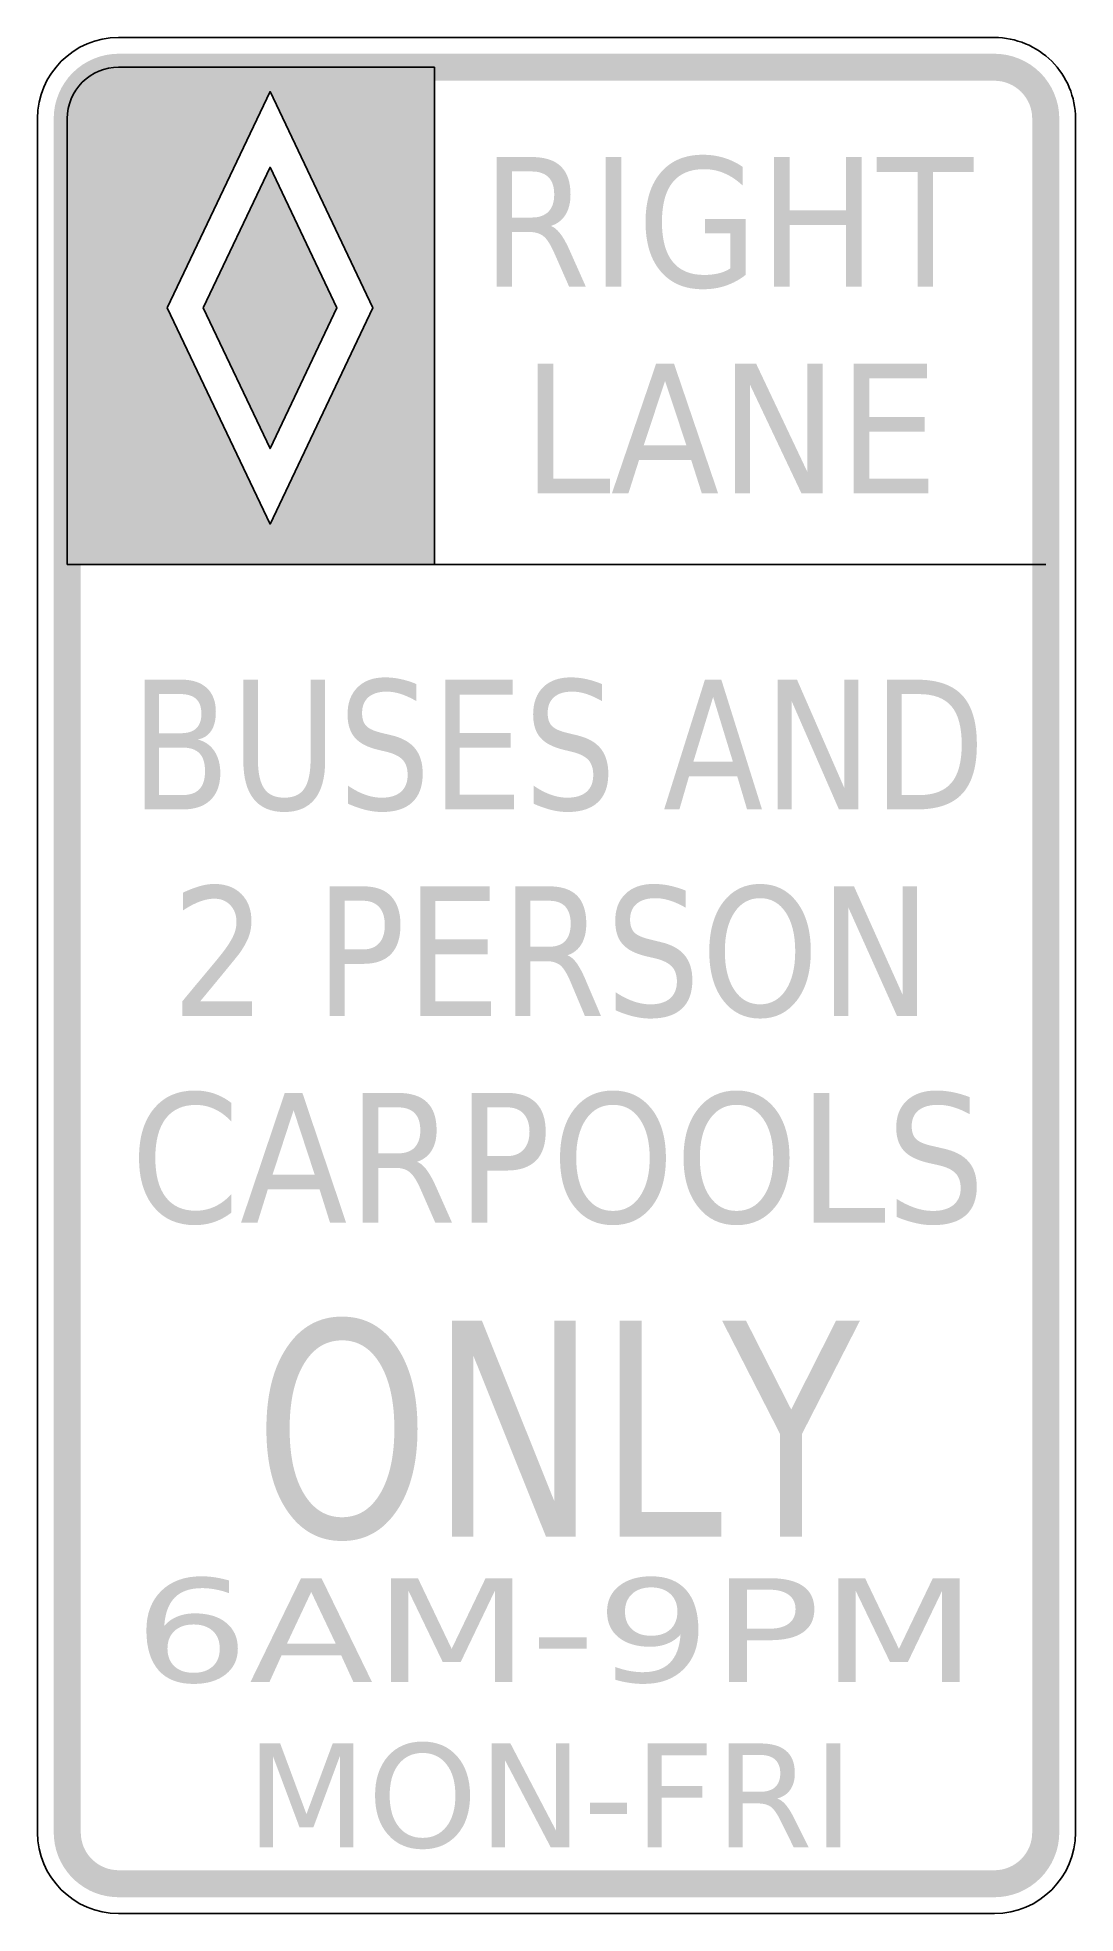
# Model space of a CAD drawing. Header units: inches. Extents: x -0.5 to 0.5, y -0.9 to 0.9.
import ezdxf

# ---------------------------------------------------------------- set-up
doc = ezdxf.new("R2010")
doc.units = ezdxf.units.IN
doc.header["$MEASUREMENT"] = 0

msp = doc.modelspace()

# ---------------------------------------------------------------- hatches: boundary and pattern name
for points in [[(-0.4219, 0.888), (-0.428, 0.8877), (-0.4341, 0.8868), (-0.44, 0.8853), (-0.4458, 0.8832), (-0.4513, 0.8806), (-0.4566, 0.8775), (-0.4615, 0.8738), (-0.4661, 0.8697), (-0.4702, 0.8652), (-0.4738, 0.8602), (-0.477, 0.855), (-0.4796, 0.8494), (-0.4817, 0.8436), (-0.4832, 0.8377), (-0.4841, 0.8316), (-0.4844, 0.8255), (-0.4583, 0.8255), (-0.4582, 0.8291), (-0.4576, 0.8326), (-0.4568, 0.8361), (-0.4556, 0.8395), (-0.454, 0.8427), (-0.4522, 0.8458), (-0.4501, 0.8486), (-0.4477, 0.8513), (-0.445, 0.8537), (-0.4421, 0.8558), (-0.4391, 0.8577), (-0.4358, 0.8592), (-0.4325, 0.8604), (-0.429, 0.8613), (-0.4254, 0.8618), (-0.4219, 0.862), (-0.4219, 0.888)], [(-0.4219, 0.862), (0.4219, 0.862), (0.4219, 0.888), (-0.4219, 0.888), (-0.4219, 0.862)], [(0.4844, 0.8255), (0.4841, 0.8316), (0.4832, 0.8377), (0.4817, 0.8436), (0.4796, 0.8494), (0.477, 0.855), (0.4738, 0.8602), (0.4702, 0.8652), (0.4661, 0.8697), (0.4615, 0.8738), (0.4566, 0.8775), (0.4513, 0.8806), (0.4458, 0.8832), (0.44, 0.8853), (0.4341, 0.8868), (0.428, 0.8877), (0.4219, 0.888), (0.4219, 0.862), (0.4255, 0.8618), (0.429, 0.8613), (0.4325, 0.8604), (0.4358, 0.8592), (0.4391, 0.8577), (0.4421, 0.8558), (0.445, 0.8537), (0.4477, 0.8513), (0.4501, 0.8486), (0.4522, 0.8458), (0.454, 0.8427), (0.4556, 0.8395), (0.4568, 0.8361), (0.4576, 0.8326), (0.4582, 0.8291), (0.4583, 0.8255), (0.4844, 0.8255)], [(-0.4583, -0.8255), (-0.4583, 0.8255), (-0.4844, 0.8255), (-0.4844, -0.8255), (-0.4583, -0.8255)], [(0.4583, 0.8255), (0.4583, -0.8255), (0.4844, -0.8255), (0.4844, 0.8255), (0.4583, 0.8255)], [(-0.276, 0.5077), (-0.3404, 0.6432), (-0.276, 0.7787), (-0.2117, 0.6432), (-0.276, 0.5077)], [(-0.3404, 0.6432), (-0.276, 0.7787), (-0.2117, 0.6432), (-0.276, 0.5077)], [(0.0475, 0.7885), (0.0625, 0.7885), (0.0625, 0.6635), (0.0475, 0.6635), (0.0475, 0.7885)], [(0.2097, 0.7885), (0.2247, 0.7885), (0.2247, 0.7372), (0.279, 0.7372), (0.279, 0.7885), (0.2939, 0.7885), (0.2939, 0.6635), (0.279, 0.6635), (0.279, 0.723), (0.2247, 0.723), (0.2247, 0.6635), (0.2097, 0.6635), (0.2097, 0.7885)], [(0.3085, 0.7885), (0.402, 0.7885), (0.402, 0.7742), (0.3627, 0.7742), (0.3627, 0.6635), (0.3478, 0.6635), (0.3478, 0.7742), (0.3085, 0.7742), (0.3085, 0.7885)], [(-0.018, 0.5895), (-0.0029, 0.5895), (-0.0029, 0.4787), (0.0515, 0.4787), (0.0515, 0.4645), (-0.018, 0.4645), (-0.018, 0.5895)], [(0.1719, 0.5895), (0.1923, 0.5895), (0.2418, 0.4849), (0.2418, 0.5895), (0.2564, 0.5895), (0.2564, 0.4645), (0.236, 0.4645), (0.1865, 0.569), (0.1865, 0.4645), (0.1719, 0.4645), (0.1719, 0.5895)], [(0.2864, 0.5895), (0.3569, 0.5895), (0.3569, 0.5752), (0.3015, 0.5752), (0.3015, 0.5382), (0.3547, 0.5382), (0.3547, 0.524), (0.3015, 0.524), (0.3015, 0.4787), (0.3583, 0.4787), (0.3583, 0.4645), (0.2864, 0.4645), (0.2864, 0.5895)], [(-0.1071, 0.285), (-0.0421, 0.285), (-0.0421, 0.2707), (-0.0932, 0.2707), (-0.0932, 0.2337), (-0.0442, 0.2337), (-0.0442, 0.2195), (-0.0932, 0.2195), (-0.0932, 0.1742), (-0.0408, 0.1742), (-0.0408, 0.16), (-0.1071, 0.16), (-0.1071, 0.285)], [(0.213, 0.285), (0.2317, 0.285), (0.2774, 0.1804), (0.2774, 0.285), (0.2909, 0.285), (0.2909, 0.16), (0.2721, 0.16), (0.2265, 0.2645), (0.2265, 0.16), (0.213, 0.16), (0.213, 0.285)], [(-0.1311, 0.0859), (-0.0643, 0.0859), (-0.0643, 0.0717), (-0.1168, 0.0717), (-0.1168, 0.0347), (-0.0664, 0.0347), (-0.0664, 0.0205), (-0.1168, 0.0205), (-0.1168, -0.0248), (-0.063, -0.0248), (-0.063, -0.0391), (-0.1311, -0.0391), (-0.1311, 0.0859)], [(0.2674, 0.0859), (0.2866, 0.0859), (0.3335, -0.0186), (0.3335, 0.0859), (0.3474, 0.0859), (0.3474, -0.0391), (0.3281, -0.0391), (0.2812, 0.0655), (0.2812, -0.0391), (0.2674, -0.0391), (0.2674, 0.0859)], [(0.2479, -0.1131), (0.2628, -0.1131), (0.2628, -0.2239), (0.3165, -0.2239), (0.3165, -0.2381), (0.2479, -0.2381), (0.2479, -0.1131)], [(-0.1006, -0.3324), (-0.0719, -0.3324), (-0.002, -0.5067), (-0.002, -0.3324), (0.0186, -0.3324), (0.0186, -0.5407), (-0.0101, -0.5407), (-0.08, -0.3665), (-0.08, -0.5407), (-0.1006, -0.5407), (-0.1006, -0.3324)], [(0.0609, -0.3324), (0.0822, -0.3324), (0.0822, -0.517), (0.1588, -0.517), (0.1588, -0.5407), (0.0609, -0.5407), (0.0609, -0.3324)], [(0.1595, -0.3324), (0.1825, -0.3324), (0.2261, -0.4181), (0.2694, -0.3324), (0.2924, -0.3324), (0.2366, -0.4415), (0.2366, -0.5407), (0.2153, -0.5407), (0.2153, -0.4415), (0.1595, -0.3324)], [(-0.1593, -0.5806), (-0.1335, -0.5806), (-0.101, -0.6487), (-0.0683, -0.5806), (-0.0426, -0.5806), (-0.0426, -0.6806), (-0.0594, -0.6806), (-0.0594, -0.5928), (-0.0923, -0.6614), (-0.1096, -0.6614), (-0.1426, -0.5928), (-0.1426, -0.6806), (-0.1593, -0.6806), (-0.1593, -0.5806)], [(0.2716, -0.5806), (0.2973, -0.5806), (0.3299, -0.6487), (0.3626, -0.5806), (0.3883, -0.5806), (0.3883, -0.6806), (0.3715, -0.6806), (0.3715, -0.5928), (0.3385, -0.6614), (0.3213, -0.6614), (0.2883, -0.5928), (0.2883, -0.6806), (0.2716, -0.6806), (0.2716, -0.5806)], [(-0.0169, -0.6375), (0.0291, -0.6375), (0.0291, -0.6485), (-0.0169, -0.6485), (-0.0169, -0.6375)], [(-0.2861, -0.7398), (-0.2662, -0.7398), (-0.2409, -0.8079), (-0.2156, -0.7398), (-0.1957, -0.7398), (-0.1957, -0.8398), (-0.2087, -0.8398), (-0.2087, -0.752), (-0.2342, -0.8206), (-0.2476, -0.8206), (-0.2732, -0.752), (-0.2732, -0.8398), (-0.2861, -0.8398), (-0.2861, -0.7398)], [(-0.0624, -0.7398), (-0.0444, -0.7398), (-0.0006, -0.8235), (-0.0006, -0.7398), (0.0124, -0.7398), (0.0124, -0.8398), (-0.0056, -0.8398), (-0.0495, -0.7562), (-0.0495, -0.8398), (-0.0624, -0.8398), (-0.0624, -0.7398)], [(0.0879, -0.7398), (0.1447, -0.7398), (0.1447, -0.7512), (0.1013, -0.7512), (0.1013, -0.7807), (0.1405, -0.7807), (0.1405, -0.7921), (0.1013, -0.7921), (0.1013, -0.8398), (0.0879, -0.8398), (0.0879, -0.7398)], [(0.26, -0.7398), (0.2734, -0.7398), (0.2734, -0.8398), (0.26, -0.8398), (0.26, -0.7398)], [(0.0322, -0.7968), (0.0679, -0.7968), (0.0679, -0.8077), (0.0322, -0.8077), (0.0322, -0.7968)], [(-0.4844, -0.8255), (-0.4841, -0.8313), (-0.4833, -0.837), (-0.482, -0.8426), (-0.4802, -0.8481), (-0.4778, -0.8534), (-0.475, -0.8584), (-0.4717, -0.8632), (-0.4681, -0.8676), (-0.464, -0.8717), (-0.4595, -0.8754), (-0.4548, -0.8786), (-0.4497, -0.8815), (-0.4445, -0.8838), (-0.439, -0.8856), (-0.4334, -0.8869), (-0.4276, -0.8877), (-0.4219, -0.888), (-0.4219, -0.862), (-0.4252, -0.8618), (-0.4286, -0.8613), (-0.4319, -0.8606), (-0.435, -0.8595), (-0.4381, -0.8581), (-0.4411, -0.8565), (-0.4438, -0.8546), (-0.4464, -0.8525), (-0.4488, -0.8501), (-0.451, -0.8475), (-0.4529, -0.8447), (-0.4545, -0.8418), (-0.4559, -0.8387), (-0.4569, -0.8355), (-0.4577, -0.8322), (-0.4582, -0.8289), (-0.4583, -0.8255), (-0.4844, -0.8255)], [(0.4219, -0.888), (0.428, -0.8877), (0.4341, -0.8868), (0.44, -0.8853), (0.4458, -0.8833), (0.4513, -0.8806), (0.4566, -0.8775), (0.4615, -0.8738), (0.4661, -0.8697), (0.4702, -0.8652), (0.4738, -0.8602), (0.477, -0.855), (0.4796, -0.8494), (0.4817, -0.8437), (0.4832, -0.8377), (0.4841, -0.8316), (0.4844, -0.8255), (0.4583, -0.8255), (0.4582, -0.8291), (0.4576, -0.8326), (0.4568, -0.8361), (0.4556, -0.8395), (0.454, -0.8427), (0.4522, -0.8458), (0.4501, -0.8486), (0.4477, -0.8513), (0.445, -0.8537), (0.4421, -0.8558), (0.4391, -0.8577), (0.4358, -0.8592), (0.4325, -0.8604), (0.429, -0.8613), (0.4255, -0.8618), (0.4219, -0.862), (0.4219, -0.888)], [(0.4219, -0.862), (-0.4219, -0.862), (-0.4219, -0.888), (0.4219, -0.888), (0.4219, -0.862)]]:
    msp.add_hatch(color=7).paths.add_polyline_path(points)
h = msp.add_hatch(color=7)
h.paths.add_polyline_path([(-0.4714, 0.8255), (-0.4709, 0.832), (-0.4697, 0.8383), (-0.4676, 0.8444), (-0.4647, 0.8502), (-0.4612, 0.8556), (-0.4569, 0.8605), (-0.452, 0.8648), (-0.4466, 0.8684), (-0.4408, 0.8712), (-0.4347, 0.8733), (-0.4284, 0.8746), (-0.4219, 0.875), (-0.1174, 0.875), (-0.1174, 0.3961), (-0.4714, 0.3961), (-0.4714, 0.8255)])
h.paths.add_polyline_path([(-0.1771, 0.6432), (-0.276, 0.8515), (-0.375, 0.6432), (-0.276, 0.4349), (-0.1771, 0.6432)], flags=0)
h = msp.add_hatch(color=7)
edge = h.paths.add_edge_path()
edge.add_spline(control_points=[(-0.0054, 0.7221), (-0.0022, 0.7209), (0.001, 0.7182), (0.004, 0.7142), (0.007, 0.7102), (0.01, 0.7047), (0.0131, 0.6976)], knot_values=[0, 0, 0, 0, 1, 1, 1, 2, 2, 2, 2], degree=3, periodic=0)
edge.add_line((0.0131, 0.6976), (0.0283, 0.6635))
edge.add_line((0.0283, 0.6635), (0.0122, 0.6635))
edge.add_line((0.0122, 0.6635), (-0.0019, 0.6955))
edge.add_spline(control_points=[(-0.0019, 0.6955), (-0.0056, 0.7039), (-0.0091, 0.7095), (-0.0125, 0.7122), (-0.0159, 0.7149), (-0.0206, 0.7163), (-0.0265, 0.7163)], knot_values=[0, 0, 0, 0, 1, 1, 1, 2, 2, 2, 2], degree=3, periodic=0)
edge.add_line((-0.0265, 0.7163), (-0.0428, 0.7163))
edge.add_line((-0.0428, 0.7163), (-0.0428, 0.6635))
edge.add_line((-0.0428, 0.6635), (-0.0578, 0.6635))
edge.add_line((-0.0578, 0.6635), (-0.0578, 0.7885))
edge.add_line((-0.0578, 0.7885), (-0.0241, 0.7885))
edge.add_spline(control_points=[(-0.0241, 0.7885), (-0.0114, 0.7885), (-0.002, 0.7855), (0.0042, 0.7795), (0.0104, 0.7735), (0.0135, 0.7645), (0.0135, 0.7525), (0.0135, 0.7446), (0.0119, 0.7381), (0.0087, 0.7329), (0.0055, 0.7277), (0.0008, 0.7241), (-0.0054, 0.7221)], knot_values=[0, 0, 0, 0, 1, 1, 1, 2, 2, 2, 3, 3, 3, 4, 4, 4, 4], degree=3, periodic=0)
edge = h.paths.add_edge_path(flags=0)
edge.add_line((-0.0428, 0.7746), (-0.0428, 0.7302))
edge.add_line((-0.0428, 0.7302), (-0.0241, 0.7302))
edge.add_spline(control_points=[(-0.0241, 0.7302), (-0.0168, 0.7302), (-0.0114, 0.7321), (-0.0077, 0.7359), (-0.004, 0.7396), (-0.0022, 0.7452), (-0.0022, 0.7525), (-0.0022, 0.7598), (-0.004, 0.7653), (-0.0077, 0.769), (-0.0114, 0.7727), (-0.0168, 0.7746), (-0.0241, 0.7746)], knot_values=[0, 0, 0, 0, 1, 1, 1, 2, 2, 2, 3, 3, 3, 4, 4, 4, 4], degree=3, periodic=0)
edge.add_line((-0.0241, 0.7746), (-0.0428, 0.7746))
h = msp.add_hatch(color=7)
edge = h.paths.add_edge_path()
edge.add_line((0.1676, 0.6813), (0.1676, 0.7149))
edge.add_line((0.1676, 0.7149), (0.1431, 0.7149))
edge.add_line((0.1431, 0.7149), (0.1431, 0.7288))
edge.add_line((0.1431, 0.7288), (0.1824, 0.7288))
edge.add_line((0.1824, 0.7288), (0.1824, 0.6751))
edge.add_spline(control_points=[(0.1824, 0.6751), (0.1766, 0.6705), (0.1702, 0.667), (0.1633, 0.6646), (0.1563, 0.6622), (0.1489, 0.6611), (0.141, 0.6611), (0.1237, 0.6611), (0.1102, 0.6668), (0.1005, 0.6782), (0.0907, 0.6896), (0.0858, 0.7055), (0.0858, 0.7259), (0.0858, 0.7463), (0.0907, 0.7622), (0.1005, 0.7736), (0.1102, 0.785), (0.1237, 0.7907), (0.141, 0.7907), (0.1482, 0.7907), (0.155, 0.7897), (0.1615, 0.7877), (0.168, 0.7857), (0.174, 0.7828), (0.1795, 0.7789)], knot_values=[0, 0, 0, 0, 1, 1, 1, 2, 2, 2, 3, 3, 3, 4, 4, 4, 5, 5, 5, 6, 6, 6, 7, 7, 7, 8, 8, 8, 8], degree=3, periodic=0)
edge.add_line((0.1795, 0.7789), (0.1795, 0.7609))
edge.add_spline(control_points=[(0.1795, 0.7609), (0.1739, 0.7662), (0.1681, 0.7701), (0.1618, 0.7728), (0.1556, 0.7755), (0.1491, 0.7768), (0.1422, 0.7768), (0.1287, 0.7768), (0.1186, 0.7726), (0.1118, 0.764), (0.105, 0.7555), (0.1016, 0.7428), (0.1016, 0.7259), (0.1016, 0.709), (0.105, 0.6963), (0.1118, 0.6878), (0.1186, 0.6792), (0.1287, 0.6749), (0.1422, 0.6749), (0.1475, 0.6749), (0.1523, 0.6755), (0.1564, 0.6765), (0.1605, 0.6775), (0.1643, 0.6791), (0.1676, 0.6813)], knot_values=[0, 0, 0, 0, 1, 1, 1, 2, 2, 2, 3, 3, 3, 4, 4, 4, 5, 5, 5, 6, 6, 6, 7, 7, 7, 8, 8, 8, 8], degree=3, periodic=0)
h = msp.add_hatch(color=7)
h.paths.add_polyline_path([(0.096, 0.5895), (0.1132, 0.5895), (0.1557, 0.4645), (0.14, 0.4645), (0.1298, 0.4965), (0.0795, 0.4965), (0.0693, 0.4645), (0.0534, 0.4645), (0.096, 0.5895)])
h.paths.add_polyline_path([(0.1046, 0.5728), (0.084, 0.5106), (0.1252, 0.5106), (0.1046, 0.5728)], flags=0)
h = msp.add_hatch(color=7)
edge = h.paths.add_edge_path()
edge.add_line((-0.3969, 0.285), (-0.3613, 0.285))
edge.add_spline(control_points=[(-0.3613, 0.285), (-0.3507, 0.285), (-0.3425, 0.2823), (-0.3368, 0.2769), (-0.3311, 0.2716), (-0.3282, 0.2639), (-0.3282, 0.2541), (-0.3282, 0.2464), (-0.3296, 0.2403), (-0.3326, 0.2358), (-0.3355, 0.2313), (-0.3398, 0.2285), (-0.3456, 0.2273)], knot_values=[0, 0, 0, 0, 1, 1, 1, 2, 2, 2, 3, 3, 3, 4, 4, 4, 4], degree=3, periodic=0)
edge.add_spline(control_points=[(-0.3456, 0.2273), (-0.3387, 0.2256), (-0.3333, 0.2218), (-0.3296, 0.2162), (-0.3258, 0.2105), (-0.3239, 0.2034), (-0.3239, 0.1949), (-0.3239, 0.1838), (-0.327, 0.1752), (-0.3333, 0.1691), (-0.3395, 0.163), (-0.3484, 0.16), (-0.36, 0.16)], knot_values=[0, 0, 0, 0, 1, 1, 1, 2, 2, 2, 3, 3, 3, 4, 4, 4, 4], degree=3, periodic=0)
edge.add_line((-0.36, 0.16), (-0.3969, 0.16))
edge.add_line((-0.3969, 0.16), (-0.3969, 0.285))
edge = h.paths.add_edge_path(flags=0)
edge.add_line((-0.3829, 0.2196), (-0.3829, 0.1738))
edge.add_line((-0.3829, 0.1738), (-0.3607, 0.1738))
edge.add_spline(control_points=[(-0.3607, 0.1738), (-0.3531, 0.1738), (-0.3476, 0.1757), (-0.344, 0.1795), (-0.3404, 0.1833), (-0.3386, 0.189), (-0.3386, 0.1968), (-0.3386, 0.2046), (-0.3404, 0.2104), (-0.344, 0.2141), (-0.3476, 0.2178), (-0.3531, 0.2196), (-0.3607, 0.2196)], knot_values=[0, 0, 0, 0, 1, 1, 1, 2, 2, 2, 3, 3, 3, 4, 4, 4, 4], degree=3, periodic=0)
edge.add_line((-0.3607, 0.2196), (-0.3829, 0.2196))
edge = h.paths.add_edge_path(flags=0)
edge.add_line((-0.3829, 0.2711), (-0.3829, 0.2334))
edge.add_line((-0.3829, 0.2334), (-0.3623, 0.2334))
edge.add_spline(control_points=[(-0.3623, 0.2334), (-0.3555, 0.2334), (-0.3505, 0.2349), (-0.3471, 0.238), (-0.3438, 0.2411), (-0.3421, 0.2459), (-0.3421, 0.2522), (-0.3421, 0.2585), (-0.3438, 0.2632), (-0.3471, 0.2664), (-0.3505, 0.2695), (-0.3555, 0.2711), (-0.3623, 0.2711)], knot_values=[0, 0, 0, 0, 1, 1, 1, 2, 2, 2, 3, 3, 3, 4, 4, 4, 4], degree=3, periodic=0)
edge.add_line((-0.3623, 0.2711), (-0.3829, 0.2711))
h = msp.add_hatch(color=7)
edge = h.paths.add_edge_path()
edge.add_line((-0.3017, 0.285), (-0.2877, 0.285))
edge.add_line((-0.2877, 0.285), (-0.2877, 0.209))
edge.add_spline(control_points=[(-0.2877, 0.209), (-0.2877, 0.1956), (-0.2857, 0.186), (-0.2816, 0.1801), (-0.2776, 0.1742), (-0.2712, 0.1713), (-0.2622, 0.1713), (-0.2533, 0.1713), (-0.2468, 0.1742), (-0.2429, 0.1801), (-0.2389, 0.186), (-0.2369, 0.1956), (-0.2369, 0.209)], knot_values=[0, 0, 0, 0, 1, 1, 1, 2, 2, 2, 3, 3, 3, 4, 4, 4, 4], degree=3, periodic=0)
edge.add_line((-0.2369, 0.209), (-0.2369, 0.285))
edge.add_line((-0.2369, 0.285), (-0.2229, 0.285))
edge.add_line((-0.2229, 0.285), (-0.2229, 0.2069))
edge.add_spline(control_points=[(-0.2229, 0.2069), (-0.2229, 0.1906), (-0.2262, 0.1783), (-0.2328, 0.17), (-0.2395, 0.1617), (-0.2493, 0.1575), (-0.2622, 0.1575), (-0.2753, 0.1575), (-0.2851, 0.1617), (-0.2917, 0.17), (-0.2984, 0.1783), (-0.3017, 0.1906), (-0.3017, 0.2069)], knot_values=[0, 0, 0, 0, 1, 1, 1, 2, 2, 2, 3, 3, 3, 4, 4, 4, 4], degree=3, periodic=0)
edge.add_line((-0.3017, 0.2069), (-0.3017, 0.285))
h = msp.add_hatch(color=7)
edge = h.paths.add_edge_path()
edge.add_line((-0.1351, 0.2808), (-0.1351, 0.2644))
edge.add_spline(control_points=[(-0.1351, 0.2644), (-0.1403, 0.2674), (-0.1453, 0.2697), (-0.15, 0.2712), (-0.1547, 0.2727), (-0.1592, 0.2735), (-0.1636, 0.2735), (-0.1712, 0.2735), (-0.177, 0.2717), (-0.1812, 0.2681), (-0.1853, 0.2645), (-0.1873, 0.2595), (-0.1873, 0.2529), (-0.1873, 0.2474), (-0.186, 0.2432), (-0.1832, 0.2404), (-0.1805, 0.2375), (-0.1753, 0.2353), (-0.1676, 0.2335)], knot_values=[0, 0, 0, 0, 1, 1, 1, 2, 2, 2, 3, 3, 3, 4, 4, 4, 5, 5, 5, 6, 6, 6, 6], degree=3, periodic=0)
edge.add_line((-0.1676, 0.2335), (-0.1593, 0.2315))
edge.add_spline(control_points=[(-0.1593, 0.2315), (-0.1489, 0.2291), (-0.1412, 0.2248), (-0.1363, 0.2188), (-0.1313, 0.2127), (-0.1289, 0.2046), (-0.1289, 0.1944), (-0.1289, 0.1823), (-0.1322, 0.1732), (-0.1389, 0.1669), (-0.1455, 0.1606), (-0.1553, 0.1575), (-0.1682, 0.1575), (-0.1731, 0.1575), (-0.1783, 0.1582), (-0.1838, 0.1595), (-0.1893, 0.1609), (-0.195, 0.1629), (-0.2009, 0.1655)], knot_values=[0, 0, 0, 0, 1, 1, 1, 2, 2, 2, 3, 3, 3, 4, 4, 4, 5, 5, 5, 6, 6, 6, 6], degree=3, periodic=0)
edge.add_line((-0.2009, 0.1655), (-0.2009, 0.1829))
edge.add_spline(control_points=[(-0.2009, 0.1829), (-0.1952, 0.179), (-0.1897, 0.1761), (-0.1843, 0.1742), (-0.1788, 0.1722), (-0.1735, 0.1713), (-0.1682, 0.1713), (-0.1603, 0.1713), (-0.1542, 0.1732), (-0.1499, 0.1769), (-0.1455, 0.1807), (-0.1434, 0.1862), (-0.1434, 0.1932), (-0.1434, 0.1993), (-0.1449, 0.2041), (-0.148, 0.2076), (-0.1511, 0.211), (-0.1562, 0.2136), (-0.1633, 0.2154)], knot_values=[0, 0, 0, 0, 1, 1, 1, 2, 2, 2, 3, 3, 3, 4, 4, 4, 5, 5, 5, 6, 6, 6, 6], degree=3, periodic=0)
edge.add_line((-0.1633, 0.2154), (-0.1718, 0.2174))
edge.add_spline(control_points=[(-0.1718, 0.2174), (-0.1822, 0.2199), (-0.1897, 0.2238), (-0.1943, 0.2292), (-0.1989, 0.2345), (-0.2013, 0.242), (-0.2013, 0.2515), (-0.2013, 0.2626), (-0.1981, 0.2713), (-0.1916, 0.2777), (-0.1852, 0.284), (-0.1764, 0.2872), (-0.1652, 0.2872), (-0.1603, 0.2872), (-0.1554, 0.2867), (-0.1504, 0.2856), (-0.1454, 0.2846), (-0.1403, 0.283), (-0.1351, 0.2808)], knot_values=[0, 0, 0, 0, 1, 1, 1, 2, 2, 2, 3, 3, 3, 4, 4, 4, 5, 5, 5, 6, 6, 6, 6], degree=3, periodic=0)
h = msp.add_hatch(color=7)
edge = h.paths.add_edge_path()
edge.add_line((0.0437, 0.2808), (0.0437, 0.2644))
edge.add_spline(control_points=[(0.0437, 0.2644), (0.0384, 0.2674), (0.0335, 0.2697), (0.0288, 0.2712), (0.0241, 0.2727), (0.0195, 0.2735), (0.0152, 0.2735), (0.0076, 0.2735), (0.0017, 0.2717), (-0.0024, 0.2681), (-0.0065, 0.2645), (-0.0085, 0.2595), (-0.0085, 0.2529), (-0.0085, 0.2474), (-0.0072, 0.2432), (-0.0044, 0.2404), (-0.0017, 0.2375), (0.0035, 0.2353), (0.0111, 0.2335)], knot_values=[0, 0, 0, 0, 1, 1, 1, 2, 2, 2, 3, 3, 3, 4, 4, 4, 5, 5, 5, 6, 6, 6, 6], degree=3, periodic=0)
edge.add_line((0.0111, 0.2335), (0.0195, 0.2315))
edge.add_spline(control_points=[(0.0195, 0.2315), (0.0299, 0.2291), (0.0376, 0.2248), (0.0425, 0.2188), (0.0474, 0.2127), (0.0499, 0.2046), (0.0499, 0.1944), (0.0499, 0.1823), (0.0466, 0.1732), (0.0399, 0.1669), (0.0332, 0.1606), (0.0234, 0.1575), (0.0105, 0.1575), (0.0056, 0.1575), (0.0004, 0.1582), (-0.0051, 0.1595), (-0.0105, 0.1609), (-0.0162, 0.1629), (-0.0221, 0.1655)], knot_values=[0, 0, 0, 0, 1, 1, 1, 2, 2, 2, 3, 3, 3, 4, 4, 4, 5, 5, 5, 6, 6, 6, 6], degree=3, periodic=0)
edge.add_line((-0.0221, 0.1655), (-0.0221, 0.1829))
edge.add_spline(control_points=[(-0.0221, 0.1829), (-0.0164, 0.179), (-0.0109, 0.1761), (-0.0055, 0.1742), (-0.0001, 0.1722), (0.0053, 0.1713), (0.0105, 0.1713), (0.0184, 0.1713), (0.0246, 0.1732), (0.0289, 0.1769), (0.0333, 0.1807), (0.0354, 0.1862), (0.0354, 0.1932), (0.0354, 0.1993), (0.0339, 0.2041), (0.0308, 0.2076), (0.0276, 0.211), (0.0225, 0.2136), (0.0154, 0.2154)], knot_values=[0, 0, 0, 0, 1, 1, 1, 2, 2, 2, 3, 3, 3, 4, 4, 4, 5, 5, 5, 6, 6, 6, 6], degree=3, periodic=0)
edge.add_line((0.0154, 0.2154), (0.007, 0.2174))
edge.add_spline(control_points=[(0.007, 0.2174), (-0.0034, 0.2199), (-0.0109, 0.2238), (-0.0156, 0.2292), (-0.0202, 0.2345), (-0.0225, 0.242), (-0.0225, 0.2515), (-0.0225, 0.2626), (-0.0193, 0.2713), (-0.0129, 0.2777), (-0.0065, 0.284), (0.0024, 0.2872), (0.0136, 0.2872), (0.0184, 0.2872), (0.0234, 0.2867), (0.0284, 0.2856), (0.0334, 0.2846), (0.0385, 0.283), (0.0437, 0.2808)], knot_values=[0, 0, 0, 0, 1, 1, 1, 2, 2, 2, 3, 3, 3, 4, 4, 4, 5, 5, 5, 6, 6, 6, 6], degree=3, periodic=0)
h = msp.add_hatch(color=7)
h.paths.add_polyline_path([(0.143, 0.285), (0.1588, 0.285), (0.198, 0.16), (0.1836, 0.16), (0.1741, 0.192), (0.1277, 0.192), (0.1184, 0.16), (0.1037, 0.16), (0.143, 0.285)])
h.paths.add_polyline_path([(0.1509, 0.2683), (0.1319, 0.2061), (0.1699, 0.2061), (0.1509, 0.2683)], flags=0)
h = msp.add_hatch(color=7)
edge = h.paths.add_edge_path()
edge.add_line((0.3185, 0.285), (0.3471, 0.285))
edge.add_spline(control_points=[(0.3471, 0.285), (0.3671, 0.285), (0.3817, 0.2799), (0.391, 0.2698), (0.4003, 0.2598), (0.405, 0.244), (0.405, 0.2226), (0.405, 0.201), (0.4003, 0.1852), (0.3909, 0.1751), (0.3816, 0.165), (0.367, 0.16), (0.3471, 0.16)], knot_values=[0, 0, 0, 0, 1, 1, 1, 2, 2, 2, 3, 3, 3, 4, 4, 4, 4], degree=3, periodic=0)
edge.add_line((0.3471, 0.16), (0.3185, 0.16))
edge.add_line((0.3185, 0.16), (0.3185, 0.285))
edge = h.paths.add_edge_path(flags=0)
edge.add_line((0.3325, 0.2711), (0.3325, 0.1738))
edge.add_line((0.3325, 0.1738), (0.3492, 0.1738))
edge.add_spline(control_points=[(0.3492, 0.1738), (0.3634, 0.1738), (0.3738, 0.1778), (0.3805, 0.1856), (0.3871, 0.1934), (0.3904, 0.2057), (0.3904, 0.2226), (0.3904, 0.2393), (0.3871, 0.2516), (0.3805, 0.2594), (0.3738, 0.2672), (0.3634, 0.2711), (0.3492, 0.2711)], knot_values=[0, 0, 0, 0, 1, 1, 1, 2, 2, 2, 3, 3, 3, 4, 4, 4, 4], degree=3, periodic=0)
edge.add_line((0.3492, 0.2711), (0.3325, 0.2711))
h = msp.add_hatch(color=7)
edge = h.paths.add_edge_path()
edge.add_line((-0.3432, -0.0248), (-0.2933, -0.0248))
edge.add_line((-0.2933, -0.0248), (-0.2933, -0.0391))
edge.add_line((-0.2933, -0.0391), (-0.3604, -0.0391))
edge.add_line((-0.3604, -0.0391), (-0.3604, -0.0248))
edge.add_spline(control_points=[(-0.3604, -0.0248), (-0.355, -0.0182), (-0.3476, -0.0093), (-0.3382, 0.0019), (-0.3288, 0.0131), (-0.3229, 0.0203), (-0.3205, 0.0236), (-0.316, 0.0296), (-0.3128, 0.0348), (-0.311, 0.039), (-0.3092, 0.0432), (-0.3083, 0.0474), (-0.3083, 0.0514), (-0.3083, 0.0581), (-0.3102, 0.0635), (-0.3142, 0.0677), (-0.3181, 0.0719), (-0.3232, 0.074), (-0.3296, 0.074), (-0.334, 0.074), (-0.3388, 0.073), (-0.3437, 0.0712), (-0.3487, 0.0693), (-0.354, 0.0666), (-0.3597, 0.0628)], knot_values=[0, 0, 0, 0, 1, 1, 1, 2, 2, 2, 3, 3, 3, 4, 4, 4, 5, 5, 5, 6, 6, 6, 7, 7, 7, 8, 8, 8, 8], degree=3, periodic=0)
edge.add_line((-0.3597, 0.0628), (-0.3597, 0.0799))
edge.add_spline(control_points=[(-0.3597, 0.0799), (-0.3539, 0.0826), (-0.3486, 0.0847), (-0.3435, 0.0861), (-0.3385, 0.0875), (-0.334, 0.0882), (-0.3298, 0.0882), (-0.3188, 0.0882), (-0.3101, 0.085), (-0.3036, 0.0785), (-0.2971, 0.072), (-0.2939, 0.0633), (-0.2939, 0.0525), (-0.2939, 0.0474), (-0.2947, 0.0425), (-0.2963, 0.0379), (-0.2979, 0.0333), (-0.3009, 0.0279), (-0.3052, 0.0216)], knot_values=[0, 0, 0, 0, 1, 1, 1, 2, 2, 2, 3, 3, 3, 4, 4, 4, 5, 5, 5, 6, 6, 6, 6], degree=3, periodic=0)
edge.add_spline(control_points=[(-0.3052, 0.0216), (-0.3064, 0.02), (-0.3102, 0.0153), (-0.3165, 0.0076), (-0.3228, -0.0001), (-0.3317, -0.0109), (-0.3432, -0.0248)], knot_values=[0, 0, 0, 0, 1, 1, 1, 2, 2, 2, 2], degree=3, periodic=0)
h = msp.add_hatch(color=7)
edge = h.paths.add_edge_path()
edge.add_line((-0.2185, 0.0859), (-0.1863, 0.0859))
edge.add_spline(control_points=[(-0.1863, 0.0859), (-0.1744, 0.0859), (-0.1655, 0.0828), (-0.1594, 0.0764), (-0.1534, 0.0701), (-0.1503, 0.0608), (-0.1503, 0.0486), (-0.1503, 0.0363), (-0.1534, 0.0269), (-0.1594, 0.0206), (-0.1655, 0.0143), (-0.1744, 0.0112), (-0.1863, 0.0112)], knot_values=[0, 0, 0, 0, 1, 1, 1, 2, 2, 2, 3, 3, 3, 4, 4, 4, 4], degree=3, periodic=0)
edge.add_line((-0.1863, 0.0112), (-0.2042, 0.0112))
edge.add_line((-0.2042, 0.0112), (-0.2042, -0.0391))
edge.add_line((-0.2042, -0.0391), (-0.2185, -0.0391))
edge.add_line((-0.2185, -0.0391), (-0.2185, 0.0859))
edge = h.paths.add_edge_path(flags=0)
edge.add_line((-0.2042, 0.072), (-0.2042, 0.0251))
edge.add_line((-0.2042, 0.0251), (-0.1863, 0.0251))
edge.add_spline(control_points=[(-0.1863, 0.0251), (-0.1796, 0.0251), (-0.1745, 0.0271), (-0.1708, 0.0312), (-0.1672, 0.0352), (-0.1654, 0.0411), (-0.1654, 0.0486), (-0.1654, 0.0561), (-0.1672, 0.0618), (-0.1708, 0.0659), (-0.1745, 0.07), (-0.1796, 0.072), (-0.1863, 0.072)], knot_values=[0, 0, 0, 0, 1, 1, 1, 2, 2, 2, 3, 3, 3, 4, 4, 4, 4], degree=3, periodic=0)
edge.add_line((-0.1863, 0.072), (-0.2042, 0.072))
h = msp.add_hatch(color=7)
edge = h.paths.add_edge_path()
edge.add_spline(control_points=[(0.0106, 0.0195), (0.0137, 0.0183), (0.0167, 0.0157), (0.0196, 0.0117), (0.0225, 0.0076), (0.0254, 0.0021), (0.0283, -0.0049)], knot_values=[0, 0, 0, 0, 1, 1, 1, 2, 2, 2, 2], degree=3, periodic=0)
edge.add_line((0.0283, -0.0049), (0.0429, -0.0391))
edge.add_line((0.0429, -0.0391), (0.0274, -0.0391))
edge.add_line((0.0274, -0.0391), (0.0139, -0.007))
edge.add_spline(control_points=[(0.0139, -0.007), (0.0104, 0.0014), (0.0071, 0.0069), (0.0038, 0.0097), (0.0005, 0.0124), (-0.004, 0.0138), (-0.0096, 0.0138)], knot_values=[0, 0, 0, 0, 1, 1, 1, 2, 2, 2, 2], degree=3, periodic=0)
edge.add_line((-0.0096, 0.0138), (-0.0252, 0.0138))
edge.add_line((-0.0252, 0.0138), (-0.0252, -0.0391))
edge.add_line((-0.0252, -0.0391), (-0.0395, -0.0391))
edge.add_line((-0.0395, -0.0391), (-0.0395, 0.0859))
edge.add_line((-0.0395, 0.0859), (-0.0073, 0.0859))
edge.add_spline(control_points=[(-0.0073, 0.0859), (0.0049, 0.0859), (0.0139, 0.0829), (0.0198, 0.077), (0.0257, 0.071), (0.0287, 0.062), (0.0287, 0.0499), (0.0287, 0.0421), (0.0272, 0.0355), (0.0241, 0.0303), (0.021, 0.0251), (0.0165, 0.0215), (0.0106, 0.0195)], knot_values=[0, 0, 0, 0, 1, 1, 1, 2, 2, 2, 3, 3, 3, 4, 4, 4, 4], degree=3, periodic=0)
edge = h.paths.add_edge_path(flags=0)
edge.add_line((-0.0252, 0.072), (-0.0252, 0.0277))
edge.add_line((-0.0252, 0.0277), (-0.0073, 0.0277))
edge.add_spline(control_points=[(-0.0073, 0.0277), (-0.0003, 0.0277), (0.0049, 0.0295), (0.0084, 0.0333), (0.0119, 0.0371), (0.0137, 0.0426), (0.0137, 0.0499), (0.0137, 0.0572), (0.0119, 0.0627), (0.0084, 0.0665), (0.0049, 0.0702), (-0.0003, 0.072), (-0.0073, 0.072)], knot_values=[0, 0, 0, 0, 1, 1, 1, 2, 2, 2, 3, 3, 3, 4, 4, 4, 4], degree=3, periodic=0)
edge.add_line((-0.0073, 0.072), (-0.0252, 0.072))
h = msp.add_hatch(color=7)
edge = h.paths.add_edge_path()
edge.add_line((0.1245, 0.0818), (0.1245, 0.0653))
edge.add_spline(control_points=[(0.1245, 0.0653), (0.1191, 0.0684), (0.114, 0.0707), (0.1092, 0.0722), (0.1044, 0.0737), (0.0997, 0.0745), (0.0953, 0.0745), (0.0875, 0.0745), (0.0814, 0.0727), (0.0772, 0.0691), (0.073, 0.0655), (0.0709, 0.0604), (0.0709, 0.0539), (0.0709, 0.0483), (0.0723, 0.0442), (0.0751, 0.0413), (0.0779, 0.0385), (0.0832, 0.0363), (0.0911, 0.0345)], knot_values=[0, 0, 0, 0, 1, 1, 1, 2, 2, 2, 3, 3, 3, 4, 4, 4, 5, 5, 5, 6, 6, 6, 6], degree=3, periodic=0)
edge.add_line((0.0911, 0.0345), (0.0997, 0.0324))
edge.add_spline(control_points=[(0.0997, 0.0324), (0.1104, 0.03), (0.1183, 0.0258), (0.1233, 0.0197), (0.1284, 0.0137), (0.1309, 0.0056), (0.1309, -0.0046), (0.1309, -0.0167), (0.1275, -0.0259), (0.1206, -0.0321), (0.1138, -0.0384), (0.1037, -0.0415), (0.0905, -0.0415), (0.0854, -0.0415), (0.0801, -0.0408), (0.0745, -0.0395), (0.0688, -0.0382), (0.063, -0.0362), (0.0569, -0.0335)], knot_values=[0, 0, 0, 0, 1, 1, 1, 2, 2, 2, 3, 3, 3, 4, 4, 4, 5, 5, 5, 6, 6, 6, 6], degree=3, periodic=0)
edge.add_line((0.0569, -0.0335), (0.0569, -0.0161))
edge.add_spline(control_points=[(0.0569, -0.0161), (0.0628, -0.02), (0.0685, -0.0229), (0.074, -0.0248), (0.0796, -0.0268), (0.0851, -0.0278), (0.0905, -0.0278), (0.0986, -0.0278), (0.1049, -0.0259), (0.1094, -0.0221), (0.1138, -0.0183), (0.116, -0.0129), (0.116, -0.0058), (0.116, 0.0003), (0.1144, 0.0051), (0.1112, 0.0086), (0.108, 0.012), (0.1028, 0.0146), (0.0955, 0.0164)], knot_values=[0, 0, 0, 0, 1, 1, 1, 2, 2, 2, 3, 3, 3, 4, 4, 4, 5, 5, 5, 6, 6, 6, 6], degree=3, periodic=0)
edge.add_line((0.0955, 0.0164), (0.0869, 0.0184))
edge.add_spline(control_points=[(0.0869, 0.0184), (0.0761, 0.0209), (0.0684, 0.0248), (0.0637, 0.0302), (0.0589, 0.0355), (0.0566, 0.043), (0.0566, 0.0525), (0.0566, 0.0636), (0.0598, 0.0723), (0.0664, 0.0786), (0.073, 0.085), (0.0821, 0.0882), (0.0936, 0.0882), (0.0986, 0.0882), (0.1037, 0.0877), (0.1088, 0.0866), (0.1139, 0.0855), (0.1192, 0.0839), (0.1245, 0.0818)], knot_values=[0, 0, 0, 0, 1, 1, 1, 2, 2, 2, 3, 3, 3, 4, 4, 4, 5, 5, 5, 6, 6, 6, 6], degree=3, periodic=0)
h = msp.add_hatch(color=7)
edge = h.paths.add_edge_path()
edge.add_spline(control_points=[(0.1962, 0.0882), (0.211, 0.0882), (0.2229, 0.0823), (0.2317, 0.0706), (0.2406, 0.0588), (0.245, 0.0431), (0.245, 0.0233), (0.245, 0.0036), (0.2406, -0.0121), (0.2317, -0.0239), (0.2229, -0.0356), (0.211, -0.0415), (0.1962, -0.0415), (0.1813, -0.0415), (0.1694, -0.0356), (0.1605, -0.0239), (0.1517, -0.0122), (0.1472, 0.0035), (0.1472, 0.0233), (0.1472, 0.0431), (0.1517, 0.0588), (0.1605, 0.0706), (0.1694, 0.0823), (0.1813, 0.0882), (0.1962, 0.0882)], knot_values=[0, 0, 0, 0, 1, 1, 1, 2, 2, 2, 3, 3, 3, 4, 4, 4, 5, 5, 5, 6, 6, 6, 7, 7, 7, 8, 8, 8, 8], degree=3, periodic=0)
edge = h.paths.add_edge_path(flags=0)
edge.add_spline(control_points=[(0.1962, 0.0745), (0.1858, 0.0745), (0.1775, 0.0699), (0.1714, 0.0607), (0.1653, 0.0516), (0.1622, 0.0391), (0.1622, 0.0233), (0.1622, 0.0076), (0.1653, -0.0049), (0.1714, -0.014), (0.1775, -0.0232), (0.1858, -0.0278), (0.1962, -0.0278), (0.2065, -0.0278), (0.2148, -0.0232), (0.2209, -0.014), (0.2269, -0.0049), (0.23, 0.0076), (0.23, 0.0233), (0.23, 0.0391), (0.2269, 0.0516), (0.2209, 0.0607), (0.2148, 0.0699), (0.2065, 0.0745), (0.1962, 0.0745)], knot_values=[0, 0, 0, 0, 1, 1, 1, 2, 2, 2, 3, 3, 3, 4, 4, 4, 5, 5, 5, 6, 6, 6, 7, 7, 7, 8, 8, 8, 8], degree=3, periodic=0)
h = msp.add_hatch(color=7)
edge = h.paths.add_edge_path()
edge.add_line((-0.3133, -0.1227), (-0.3133, -0.1406))
edge.add_spline(control_points=[(-0.3133, -0.1406), (-0.3183, -0.1353), (-0.3237, -0.1313), (-0.3294, -0.1287), (-0.3351, -0.126), (-0.3411, -0.1247), (-0.3475, -0.1247), (-0.3601, -0.1247), (-0.3698, -0.1291), (-0.3765, -0.1378), (-0.3832, -0.1466), (-0.3865, -0.1592), (-0.3865, -0.1757), (-0.3865, -0.1922), (-0.3832, -0.2048), (-0.3765, -0.2135), (-0.3698, -0.2223), (-0.3601, -0.2266), (-0.3475, -0.2266), (-0.3411, -0.2266), (-0.3351, -0.2253), (-0.3294, -0.2227), (-0.3237, -0.2201), (-0.3183, -0.2161), (-0.3133, -0.2108)], knot_values=[0, 0, 0, 0, 1, 1, 1, 2, 2, 2, 3, 3, 3, 4, 4, 4, 5, 5, 5, 6, 6, 6, 7, 7, 7, 8, 8, 8, 8], degree=3, periodic=0)
edge.add_line((-0.3133, -0.2108), (-0.3133, -0.2285))
edge.add_spline(control_points=[(-0.3133, -0.2285), (-0.3185, -0.2325), (-0.324, -0.2355), (-0.3299, -0.2375), (-0.3357, -0.2395), (-0.3419, -0.2405), (-0.3483, -0.2405), (-0.3651, -0.2405), (-0.3783, -0.2347), (-0.3878, -0.2232), (-0.3974, -0.2116), (-0.4022, -0.1958), (-0.4022, -0.1757), (-0.4022, -0.1556), (-0.3974, -0.1398), (-0.3878, -0.1282), (-0.3783, -0.1166), (-0.3651, -0.1108), (-0.3483, -0.1108), (-0.3418, -0.1108), (-0.3355, -0.1118), (-0.3297, -0.1138), (-0.3238, -0.1158), (-0.3184, -0.1188), (-0.3133, -0.1227)], knot_values=[0, 0, 0, 0, 1, 1, 1, 2, 2, 2, 3, 3, 3, 4, 4, 4, 5, 5, 5, 6, 6, 6, 7, 7, 7, 8, 8, 8, 8], degree=3, periodic=0)
h = msp.add_hatch(color=7)
h.paths.add_polyline_path([(-0.2618, -0.1131), (-0.2448, -0.1131), (-0.2027, -0.2381), (-0.2182, -0.2381), (-0.2283, -0.206), (-0.2781, -0.206), (-0.2881, -0.2381), (-0.3039, -0.2381), (-0.2618, -0.1131)])
h.paths.add_polyline_path([(-0.2533, -0.1298), (-0.2736, -0.192), (-0.2329, -0.192), (-0.2533, -0.1298)], flags=0)
h = msp.add_hatch(color=7)
edge = h.paths.add_edge_path()
edge.add_spline(control_points=[(-0.1344, -0.1795), (-0.1311, -0.1807), (-0.128, -0.1833), (-0.125, -0.1874), (-0.122, -0.1914), (-0.119, -0.1969), (-0.1159, -0.2039)], knot_values=[0, 0, 0, 0, 1, 1, 1, 2, 2, 2, 2], degree=3, periodic=0)
edge.add_line((-0.1159, -0.2039), (-0.1007, -0.2381))
edge.add_line((-0.1007, -0.2381), (-0.1168, -0.2381))
edge.add_line((-0.1168, -0.2381), (-0.1309, -0.206))
edge.add_spline(control_points=[(-0.1309, -0.206), (-0.1345, -0.1977), (-0.1381, -0.1921), (-0.1415, -0.1894), (-0.1449, -0.1866), (-0.1496, -0.1853), (-0.1555, -0.1853)], knot_values=[0, 0, 0, 0, 1, 1, 1, 2, 2, 2, 2], degree=3, periodic=0)
edge.add_line((-0.1555, -0.1853), (-0.1717, -0.1853))
edge.add_line((-0.1717, -0.1853), (-0.1717, -0.2381))
edge.add_line((-0.1717, -0.2381), (-0.1867, -0.2381))
edge.add_line((-0.1867, -0.2381), (-0.1867, -0.1131))
edge.add_line((-0.1867, -0.1131), (-0.153, -0.1131))
edge.add_spline(control_points=[(-0.153, -0.1131), (-0.1404, -0.1131), (-0.131, -0.1161), (-0.1248, -0.1221), (-0.1186, -0.128), (-0.1155, -0.137), (-0.1155, -0.1491), (-0.1155, -0.157), (-0.1171, -0.1635), (-0.1203, -0.1687), (-0.1235, -0.1739), (-0.1282, -0.1775), (-0.1344, -0.1795)], knot_values=[0, 0, 0, 0, 1, 1, 1, 2, 2, 2, 3, 3, 3, 4, 4, 4, 4], degree=3, periodic=0)
edge = h.paths.add_edge_path(flags=0)
edge.add_line((-0.1717, -0.127), (-0.1717, -0.1714))
edge.add_line((-0.1717, -0.1714), (-0.153, -0.1714))
edge.add_spline(control_points=[(-0.153, -0.1714), (-0.1458, -0.1714), (-0.1403, -0.1695), (-0.1367, -0.1657), (-0.133, -0.1619), (-0.1312, -0.1564), (-0.1312, -0.1491), (-0.1312, -0.1418), (-0.133, -0.1363), (-0.1367, -0.1326), (-0.1403, -0.1289), (-0.1458, -0.127), (-0.153, -0.127)], knot_values=[0, 0, 0, 0, 1, 1, 1, 2, 2, 2, 3, 3, 3, 4, 4, 4, 4], degree=3, periodic=0)
edge.add_line((-0.153, -0.127), (-0.1717, -0.127))
h = msp.add_hatch(color=7)
edge = h.paths.add_edge_path()
edge.add_line((-0.0816, -0.1131), (-0.0479, -0.1131))
edge.add_spline(control_points=[(-0.0479, -0.1131), (-0.0355, -0.1131), (-0.0262, -0.1163), (-0.0198, -0.1226), (-0.0135, -0.1289), (-0.0104, -0.1382), (-0.0104, -0.1504), (-0.0104, -0.1628), (-0.0135, -0.1721), (-0.0198, -0.1784), (-0.0262, -0.1847), (-0.0355, -0.1879), (-0.0479, -0.1879)], knot_values=[0, 0, 0, 0, 1, 1, 1, 2, 2, 2, 3, 3, 3, 4, 4, 4, 4], degree=3, periodic=0)
edge.add_line((-0.0479, -0.1879), (-0.0666, -0.1879))
edge.add_line((-0.0666, -0.1879), (-0.0666, -0.2381))
edge.add_line((-0.0666, -0.2381), (-0.0816, -0.2381))
edge.add_line((-0.0816, -0.2381), (-0.0816, -0.1131))
edge = h.paths.add_edge_path(flags=0)
edge.add_line((-0.0666, -0.127), (-0.0666, -0.174))
edge.add_line((-0.0666, -0.174), (-0.0479, -0.174))
edge.add_spline(control_points=[(-0.0479, -0.174), (-0.0409, -0.174), (-0.0356, -0.1719), (-0.0318, -0.1679), (-0.028, -0.1638), (-0.026, -0.158), (-0.026, -0.1504), (-0.026, -0.143), (-0.028, -0.1372), (-0.0318, -0.1331), (-0.0356, -0.129), (-0.0409, -0.127), (-0.0479, -0.127)], knot_values=[0, 0, 0, 0, 1, 1, 1, 2, 2, 2, 3, 3, 3, 4, 4, 4, 4], degree=3, periodic=0)
edge.add_line((-0.0479, -0.127), (-0.0666, -0.127))
h = msp.add_hatch(color=7)
edge = h.paths.add_edge_path()
edge.add_spline(control_points=[(0.0544, -0.1108), (0.0699, -0.1108), (0.0823, -0.1167), (0.0916, -0.1285), (0.1008, -0.1402), (0.1054, -0.156), (0.1054, -0.1757), (0.1054, -0.1954), (0.1008, -0.2112), (0.0916, -0.2229), (0.0823, -0.2346), (0.0699, -0.2405), (0.0544, -0.2405), (0.0389, -0.2405), (0.0266, -0.2347), (0.0173, -0.2229), (0.008, -0.2112), (0.0034, -0.1955), (0.0034, -0.1757), (0.0034, -0.156), (0.008, -0.1402), (0.0173, -0.1285), (0.0266, -0.1167), (0.0389, -0.1108), (0.0544, -0.1108)], knot_values=[0, 0, 0, 0, 1, 1, 1, 2, 2, 2, 3, 3, 3, 4, 4, 4, 5, 5, 5, 6, 6, 6, 7, 7, 7, 8, 8, 8, 8], degree=3, periodic=0)
edge = h.paths.add_edge_path(flags=0)
edge.add_spline(control_points=[(0.0544, -0.1246), (0.0436, -0.1246), (0.035, -0.1291), (0.0286, -0.1383), (0.0222, -0.1475), (0.019, -0.1599), (0.019, -0.1757), (0.019, -0.1915), (0.0222, -0.2039), (0.0286, -0.2131), (0.035, -0.2222), (0.0436, -0.2268), (0.0544, -0.2268), (0.0653, -0.2268), (0.0739, -0.2222), (0.0802, -0.2131), (0.0866, -0.2039), (0.0898, -0.1915), (0.0898, -0.1757), (0.0898, -0.1599), (0.0866, -0.1475), (0.0802, -0.1383), (0.0739, -0.1291), (0.0653, -0.1246), (0.0544, -0.1246)], knot_values=[0, 0, 0, 0, 1, 1, 1, 2, 2, 2, 3, 3, 3, 4, 4, 4, 5, 5, 5, 6, 6, 6, 7, 7, 7, 8, 8, 8, 8], degree=3, periodic=0)
h = msp.add_hatch(color=7)
edge = h.paths.add_edge_path()
edge.add_spline(control_points=[(0.1735, -0.1108), (0.189, -0.1108), (0.2014, -0.1167), (0.2107, -0.1285), (0.2199, -0.1402), (0.2245, -0.156), (0.2245, -0.1757), (0.2245, -0.1954), (0.2199, -0.2112), (0.2107, -0.2229), (0.2014, -0.2346), (0.189, -0.2405), (0.1735, -0.2405), (0.158, -0.2405), (0.1456, -0.2347), (0.1364, -0.2229), (0.1271, -0.2112), (0.1224, -0.1955), (0.1224, -0.1757), (0.1224, -0.156), (0.1271, -0.1402), (0.1364, -0.1285), (0.1456, -0.1167), (0.158, -0.1108), (0.1735, -0.1108)], knot_values=[0, 0, 0, 0, 1, 1, 1, 2, 2, 2, 3, 3, 3, 4, 4, 4, 5, 5, 5, 6, 6, 6, 7, 7, 7, 8, 8, 8, 8], degree=3, periodic=0)
edge = h.paths.add_edge_path(flags=0)
edge.add_spline(control_points=[(0.1735, -0.1246), (0.1627, -0.1246), (0.1541, -0.1291), (0.1477, -0.1383), (0.1413, -0.1475), (0.1381, -0.1599), (0.1381, -0.1757), (0.1381, -0.1915), (0.1413, -0.2039), (0.1477, -0.2131), (0.1541, -0.2222), (0.1627, -0.2268), (0.1735, -0.2268), (0.1844, -0.2268), (0.193, -0.2222), (0.1993, -0.2131), (0.2057, -0.2039), (0.2088, -0.1915), (0.2088, -0.1757), (0.2088, -0.1599), (0.2057, -0.1475), (0.1993, -0.1383), (0.193, -0.1291), (0.1844, -0.1246), (0.1735, -0.1246)], knot_values=[0, 0, 0, 0, 1, 1, 1, 2, 2, 2, 3, 3, 3, 4, 4, 4, 5, 5, 5, 6, 6, 6, 7, 7, 7, 8, 8, 8, 8], degree=3, periodic=0)
h = msp.add_hatch(color=7)
edge = h.paths.add_edge_path()
edge.add_line((0.3982, -0.1172), (0.3982, -0.1337))
edge.add_spline(control_points=[(0.3982, -0.1337), (0.3926, -0.1306), (0.3873, -0.1283), (0.3822, -0.1268), (0.3772, -0.1253), (0.3723, -0.1246), (0.3677, -0.1246), (0.3595, -0.1246), (0.3532, -0.1264), (0.3488, -0.1299), (0.3444, -0.1335), (0.3422, -0.1386), (0.3422, -0.1452), (0.3422, -0.1507), (0.3437, -0.1549), (0.3466, -0.1577), (0.3495, -0.1605), (0.3551, -0.1628), (0.3633, -0.1645)], knot_values=[0, 0, 0, 0, 1, 1, 1, 2, 2, 2, 3, 3, 3, 4, 4, 4, 5, 5, 5, 6, 6, 6, 6], degree=3, periodic=0)
edge.add_line((0.3633, -0.1645), (0.3723, -0.1666))
edge.add_spline(control_points=[(0.3723, -0.1666), (0.3835, -0.169), (0.3917, -0.1732), (0.397, -0.1793), (0.4022, -0.1853), (0.4049, -0.1934), (0.4049, -0.2036), (0.4049, -0.2157), (0.4013, -0.2249), (0.3942, -0.2311), (0.387, -0.2374), (0.3765, -0.2405), (0.3627, -0.2405), (0.3574, -0.2405), (0.3518, -0.2399), (0.346, -0.2385), (0.3401, -0.2372), (0.334, -0.2352), (0.3277, -0.2326)], knot_values=[0, 0, 0, 0, 1, 1, 1, 2, 2, 2, 3, 3, 3, 4, 4, 4, 5, 5, 5, 6, 6, 6, 6], degree=3, periodic=0)
edge.add_line((0.3277, -0.2326), (0.3277, -0.2152))
edge.add_spline(control_points=[(0.3277, -0.2152), (0.3338, -0.219), (0.3397, -0.2219), (0.3455, -0.2239), (0.3513, -0.2258), (0.357, -0.2268), (0.3627, -0.2268), (0.3712, -0.2268), (0.3777, -0.2249), (0.3824, -0.2211), (0.387, -0.2173), (0.3894, -0.2119), (0.3894, -0.2049), (0.3894, -0.1987), (0.3877, -0.1939), (0.3844, -0.1905), (0.381, -0.187), (0.3755, -0.1844), (0.3679, -0.1827)], knot_values=[0, 0, 0, 0, 1, 1, 1, 2, 2, 2, 3, 3, 3, 4, 4, 4, 5, 5, 5, 6, 6, 6, 6], degree=3, periodic=0)
edge.add_line((0.3679, -0.1827), (0.3589, -0.1807))
edge.add_spline(control_points=[(0.3589, -0.1807), (0.3477, -0.1782), (0.3397, -0.1742), (0.3347, -0.1689), (0.3298, -0.1635), (0.3273, -0.156), (0.3273, -0.1465), (0.3273, -0.1355), (0.3307, -0.1267), (0.3376, -0.1204), (0.3445, -0.114), (0.3539, -0.1108), (0.366, -0.1108), (0.3712, -0.1108), (0.3764, -0.1114), (0.3818, -0.1124), (0.3872, -0.1135), (0.3927, -0.1151), (0.3982, -0.1172)], knot_values=[0, 0, 0, 0, 1, 1, 1, 2, 2, 2, 3, 3, 3, 4, 4, 4, 5, 5, 5, 6, 6, 6, 6], degree=3, periodic=0)
h = msp.add_hatch(color=7)
edge = h.paths.add_edge_path()
edge.add_spline(control_points=[(-0.2066, -0.3286), (-0.1845, -0.3286), (-0.1669, -0.3384), (-0.1537, -0.358), (-0.1405, -0.3776), (-0.1339, -0.4038), (-0.1339, -0.4368), (-0.1339, -0.4696), (-0.1405, -0.4958), (-0.1537, -0.5154), (-0.1669, -0.535), (-0.1845, -0.5448), (-0.2066, -0.5448), (-0.2287, -0.5448), (-0.2464, -0.535), (-0.2596, -0.5155), (-0.2729, -0.4959), (-0.2795, -0.4697), (-0.2795, -0.4368), (-0.2795, -0.4038), (-0.2729, -0.3776), (-0.2596, -0.358), (-0.2464, -0.3384), (-0.2287, -0.3286), (-0.2066, -0.3286)], knot_values=[0, 0, 0, 0, 1, 1, 1, 2, 2, 2, 3, 3, 3, 4, 4, 4, 5, 5, 5, 6, 6, 6, 7, 7, 7, 8, 8, 8, 8], degree=3, periodic=0)
edge = h.paths.add_edge_path(flags=0)
edge.add_spline(control_points=[(-0.2066, -0.3515), (-0.2221, -0.3515), (-0.2344, -0.3591), (-0.2435, -0.3744), (-0.2526, -0.3897), (-0.2571, -0.4105), (-0.2571, -0.4368), (-0.2571, -0.463), (-0.2526, -0.4838), (-0.2435, -0.499), (-0.2344, -0.5143), (-0.2221, -0.5219), (-0.2066, -0.5219), (-0.1911, -0.5219), (-0.1789, -0.5143), (-0.1698, -0.499), (-0.1608, -0.4838), (-0.1562, -0.463), (-0.1562, -0.4368), (-0.1562, -0.4105), (-0.1608, -0.3897), (-0.1698, -0.3744), (-0.1789, -0.3591), (-0.1911, -0.3515), (-0.2066, -0.3515)], knot_values=[0, 0, 0, 0, 1, 1, 1, 2, 2, 2, 3, 3, 3, 4, 4, 4, 5, 5, 5, 6, 6, 6, 7, 7, 7, 8, 8, 8, 8], degree=3, periodic=0)
h = msp.add_hatch(color=7)
edge = h.paths.add_edge_path()
edge.add_line((-0.3154, -0.5828), (-0.3154, -0.5951))
edge.add_spline(control_points=[(-0.3154, -0.5951), (-0.3197, -0.5935), (-0.324, -0.5923), (-0.3285, -0.5915), (-0.3329, -0.5906), (-0.3373, -0.5902), (-0.3416, -0.5902), (-0.353, -0.5902), (-0.3617, -0.5932), (-0.3677, -0.5992), (-0.3737, -0.6053), (-0.3771, -0.6144), (-0.3779, -0.6266)], knot_values=[0, 0, 0, 0, 1, 1, 1, 2, 2, 2, 3, 3, 3, 4, 4, 4, 4], degree=3, periodic=0)
edge.add_spline(control_points=[(-0.3779, -0.6266), (-0.3746, -0.6227), (-0.3704, -0.6197), (-0.3653, -0.6176), (-0.3602, -0.6155), (-0.3547, -0.6145), (-0.3486, -0.6145), (-0.3357, -0.6145), (-0.3256, -0.6175), (-0.3182, -0.6236), (-0.3107, -0.6297), (-0.307, -0.638), (-0.307, -0.6485), (-0.307, -0.6588), (-0.3109, -0.667), (-0.3186, -0.6732), (-0.3264, -0.6794), (-0.3367, -0.6825), (-0.3496, -0.6825), (-0.3644, -0.6825), (-0.3757, -0.6781), (-0.3834, -0.6693), (-0.3912, -0.6604), (-0.3951, -0.6475), (-0.3951, -0.6307), (-0.3951, -0.6149), (-0.3903, -0.6023), (-0.3808, -0.5929), (-0.3712, -0.5835), (-0.3584, -0.5788), (-0.3422, -0.5788), (-0.3379, -0.5788), (-0.3336, -0.5791), (-0.3291, -0.5798), (-0.3247, -0.5805), (-0.3201, -0.5815), (-0.3154, -0.5828)], knot_values=[0, 0, 0, 0, 1, 1, 1, 2, 2, 2, 3, 3, 3, 4, 4, 4, 5, 5, 5, 6, 6, 6, 7, 7, 7, 8, 8, 8, 9, 9, 9, 10, 10, 10, 11, 11, 11, 12, 12, 12, 12], degree=3, periodic=0)
edge = h.paths.add_edge_path(flags=0)
edge.add_spline(control_points=[(-0.3496, -0.6252), (-0.3574, -0.6252), (-0.3635, -0.6273), (-0.368, -0.6314), (-0.3725, -0.6356), (-0.3748, -0.6413), (-0.3748, -0.6485), (-0.3748, -0.6557), (-0.3725, -0.6614), (-0.368, -0.6656), (-0.3635, -0.6697), (-0.3574, -0.6718), (-0.3496, -0.6718), (-0.3419, -0.6718), (-0.3357, -0.6697), (-0.3312, -0.6656), (-0.3266, -0.6614), (-0.3244, -0.6557), (-0.3244, -0.6485), (-0.3244, -0.6413), (-0.3266, -0.6356), (-0.3312, -0.6314), (-0.3357, -0.6273), (-0.3419, -0.6252), (-0.3496, -0.6252)], knot_values=[0, 0, 0, 0, 1, 1, 1, 2, 2, 2, 3, 3, 3, 4, 4, 4, 5, 5, 5, 6, 6, 6, 7, 7, 7, 8, 8, 8, 8], degree=3, periodic=0)
h = msp.add_hatch(color=7)
h.paths.add_polyline_path([(-0.2461, -0.5806), (-0.2264, -0.5806), (-0.1778, -0.6806), (-0.1957, -0.6806), (-0.2074, -0.655), (-0.2649, -0.655), (-0.2765, -0.6806), (-0.2948, -0.6806), (-0.2461, -0.5806)])
h.paths.add_polyline_path([(-0.2363, -0.5939), (-0.2597, -0.6437), (-0.2127, -0.6437), (-0.2363, -0.5939)], flags=0)
h = msp.add_hatch(color=7)
edge = h.paths.add_edge_path()
edge.add_line((0.0568, -0.6785), (0.0568, -0.6662))
edge.add_spline(control_points=[(0.0568, -0.6662), (0.0612, -0.6678), (0.0656, -0.669), (0.07, -0.6699), (0.0745, -0.6707), (0.0788, -0.6712), (0.0831, -0.6712), (0.0945, -0.6712), (0.1032, -0.6682), (0.1092, -0.6622), (0.1153, -0.6561), (0.1187, -0.647), (0.1195, -0.6348)], knot_values=[0, 0, 0, 0, 1, 1, 1, 2, 2, 2, 3, 3, 3, 4, 4, 4, 4], degree=3, periodic=0)
edge.add_spline(control_points=[(0.1195, -0.6348), (0.1162, -0.6386), (0.112, -0.6416), (0.107, -0.6436), (0.1019, -0.6457), (0.0963, -0.6467), (0.0902, -0.6467), (0.0774, -0.6467), (0.0673, -0.6437), (0.0598, -0.6376), (0.0524, -0.6316), (0.0487, -0.6233), (0.0487, -0.6128), (0.0487, -0.6026), (0.0525, -0.5943), (0.0603, -0.5881), (0.068, -0.5819), (0.0784, -0.5788), (0.0912, -0.5788), (0.1059, -0.5788), (0.1172, -0.5832), (0.125, -0.5921), (0.1328, -0.601), (0.1367, -0.6138), (0.1367, -0.6307), (0.1367, -0.6465), (0.1319, -0.659), (0.1224, -0.6684), (0.1129, -0.6778), (0.1, -0.6825), (0.0839, -0.6825), (0.0795, -0.6825), (0.0751, -0.6822), (0.0707, -0.6815), (0.0663, -0.6809), (0.0616, -0.6799), (0.0568, -0.6785)], knot_values=[0, 0, 0, 0, 1, 1, 1, 2, 2, 2, 3, 3, 3, 4, 4, 4, 5, 5, 5, 6, 6, 6, 7, 7, 7, 8, 8, 8, 9, 9, 9, 10, 10, 10, 11, 11, 11, 12, 12, 12, 12], degree=3, periodic=0)
edge = h.paths.add_edge_path(flags=0)
edge.add_spline(control_points=[(0.0912, -0.6361), (0.099, -0.6361), (0.1051, -0.6341), (0.1097, -0.6299), (0.1142, -0.6258), (0.1165, -0.6201), (0.1165, -0.6128), (0.1165, -0.6056), (0.1142, -0.6), (0.1097, -0.5958), (0.1051, -0.5916), (0.099, -0.5895), (0.0912, -0.5895), (0.0835, -0.5895), (0.0774, -0.5916), (0.0728, -0.5958), (0.0683, -0.6), (0.066, -0.6056), (0.066, -0.6128), (0.066, -0.6201), (0.0683, -0.6258), (0.0728, -0.6299), (0.0774, -0.6341), (0.0835, -0.6361), (0.0912, -0.6361)], knot_values=[0, 0, 0, 0, 1, 1, 1, 2, 2, 2, 3, 3, 3, 4, 4, 4, 5, 5, 5, 6, 6, 6, 7, 7, 7, 8, 8, 8, 8], degree=3, periodic=0)
h = msp.add_hatch(color=7)
edge = h.paths.add_edge_path()
edge.add_line((0.1661, -0.5806), (0.205, -0.5806))
edge.add_spline(control_points=[(0.205, -0.5806), (0.2193, -0.5806), (0.2302, -0.5831), (0.2375, -0.5882), (0.2448, -0.5933), (0.2484, -0.6007), (0.2484, -0.6105), (0.2484, -0.6203), (0.2448, -0.6278), (0.2375, -0.6328), (0.2302, -0.6379), (0.2193, -0.6404), (0.205, -0.6404)], knot_values=[0, 0, 0, 0, 1, 1, 1, 2, 2, 2, 3, 3, 3, 4, 4, 4, 4], degree=3, periodic=0)
edge.add_line((0.205, -0.6404), (0.1834, -0.6404))
edge.add_line((0.1834, -0.6404), (0.1834, -0.6806))
edge.add_line((0.1834, -0.6806), (0.1661, -0.6806))
edge.add_line((0.1661, -0.6806), (0.1661, -0.5806))
edge = h.paths.add_edge_path(flags=0)
edge.add_line((0.1834, -0.5917), (0.1834, -0.6293))
edge.add_line((0.1834, -0.6293), (0.205, -0.6293))
edge.add_spline(control_points=[(0.205, -0.6293), (0.2131, -0.6293), (0.2193, -0.6277), (0.2237, -0.6244), (0.2281, -0.6212), (0.2303, -0.6165), (0.2303, -0.6105), (0.2303, -0.6045), (0.2281, -0.5999), (0.2237, -0.5966), (0.2193, -0.5934), (0.2131, -0.5917), (0.205, -0.5917)], knot_values=[0, 0, 0, 0, 1, 1, 1, 2, 2, 2, 3, 3, 3, 4, 4, 4, 4], degree=3, periodic=0)
edge.add_line((0.205, -0.5917), (0.1834, -0.5917))
h = msp.add_hatch(color=7)
edge = h.paths.add_edge_path()
edge.add_spline(control_points=[(-0.129, -0.738), (-0.1152, -0.738), (-0.1041, -0.7427), (-0.0958, -0.7521), (-0.0875, -0.7615), (-0.0833, -0.7741), (-0.0833, -0.7899), (-0.0833, -0.8057), (-0.0875, -0.8183), (-0.0958, -0.8277), (-0.1041, -0.8371), (-0.1152, -0.8418), (-0.129, -0.8418), (-0.1429, -0.8418), (-0.154, -0.8371), (-0.1623, -0.8277), (-0.1706, -0.8183), (-0.1748, -0.8057), (-0.1748, -0.7899), (-0.1748, -0.7741), (-0.1706, -0.7615), (-0.1623, -0.7521), (-0.154, -0.7427), (-0.1429, -0.738), (-0.129, -0.738)], knot_values=[0, 0, 0, 0, 1, 1, 1, 2, 2, 2, 3, 3, 3, 4, 4, 4, 5, 5, 5, 6, 6, 6, 7, 7, 7, 8, 8, 8, 8], degree=3, periodic=0)
edge = h.paths.add_edge_path(flags=0)
edge.add_spline(control_points=[(-0.129, -0.749), (-0.1387, -0.749), (-0.1465, -0.7527), (-0.1522, -0.76), (-0.1579, -0.7673), (-0.1607, -0.7773), (-0.1607, -0.7899), (-0.1607, -0.8025), (-0.1579, -0.8125), (-0.1522, -0.8198), (-0.1465, -0.8271), (-0.1387, -0.8308), (-0.129, -0.8308), (-0.1193, -0.8308), (-0.1116, -0.8271), (-0.1059, -0.8198), (-0.1002, -0.8125), (-0.0974, -0.8025), (-0.0974, -0.7899), (-0.0974, -0.7773), (-0.1002, -0.7673), (-0.1059, -0.76), (-0.1116, -0.7527), (-0.1193, -0.749), (-0.129, -0.749)], knot_values=[0, 0, 0, 0, 1, 1, 1, 2, 2, 2, 3, 3, 3, 4, 4, 4, 5, 5, 5, 6, 6, 6, 7, 7, 7, 8, 8, 8, 8], degree=3, periodic=0)
h = msp.add_hatch(color=7)
edge = h.paths.add_edge_path()
edge.add_spline(control_points=[(0.2127, -0.7929), (0.2156, -0.7939), (0.2184, -0.796), (0.2211, -0.7992), (0.2238, -0.8025), (0.2265, -0.8069), (0.2293, -0.8125)], knot_values=[0, 0, 0, 0, 1, 1, 1, 2, 2, 2, 2], degree=3, periodic=0)
edge.add_line((0.2293, -0.8125), (0.2429, -0.8398))
edge.add_line((0.2429, -0.8398), (0.2285, -0.8398))
edge.add_line((0.2285, -0.8398), (0.2158, -0.8142))
edge.add_spline(control_points=[(0.2158, -0.8142), (0.2126, -0.8075), (0.2094, -0.803), (0.2064, -0.8008), (0.2033, -0.7987), (0.1991, -0.7976), (0.1938, -0.7976)], knot_values=[0, 0, 0, 0, 1, 1, 1, 2, 2, 2, 2], degree=3, periodic=0)
edge.add_line((0.1938, -0.7976), (0.1792, -0.7976))
edge.add_line((0.1792, -0.7976), (0.1792, -0.8398))
edge.add_line((0.1792, -0.8398), (0.1658, -0.8398))
edge.add_line((0.1658, -0.8398), (0.1658, -0.7398))
edge.add_line((0.1658, -0.7398), (0.196, -0.7398))
edge.add_spline(control_points=[(0.196, -0.7398), (0.2073, -0.7398), (0.2158, -0.7422), (0.2213, -0.747), (0.2269, -0.7518), (0.2296, -0.759), (0.2296, -0.7686), (0.2296, -0.7749), (0.2282, -0.7801), (0.2253, -0.7843), (0.2225, -0.7885), (0.2183, -0.7913), (0.2127, -0.7929)], knot_values=[0, 0, 0, 0, 1, 1, 1, 2, 2, 2, 3, 3, 3, 4, 4, 4, 4], degree=3, periodic=0)
edge = h.paths.add_edge_path(flags=0)
edge.add_line((0.1792, -0.7509), (0.1792, -0.7864))
edge.add_line((0.1792, -0.7864), (0.196, -0.7864))
edge.add_spline(control_points=[(0.196, -0.7864), (0.2025, -0.7864), (0.2074, -0.7849), (0.2107, -0.7819), (0.2139, -0.7789), (0.2156, -0.7745), (0.2156, -0.7686), (0.2156, -0.7628), (0.2139, -0.7584), (0.2107, -0.7554), (0.2074, -0.7524), (0.2025, -0.7509), (0.196, -0.7509)], knot_values=[0, 0, 0, 0, 1, 1, 1, 2, 2, 2, 3, 3, 3, 4, 4, 4, 4], degree=3, periodic=0)
edge.add_line((0.196, -0.7509), (0.1792, -0.7509))

# ---------------------------------------------------------------- linework, layer by layer
at = {"color": 7}
for p, q in [((-0.1174, 0.875), (-0.1174, 0.3961)), ((-0.375, 0.6432), (-0.276, 0.8515)), ((-0.276, 0.8515), (-0.1771, 0.6432)), ((-0.3404, 0.6432), (-0.276, 0.7787)), ((-0.276, 0.7787), (-0.2117, 0.6432)), ((-0.276, 0.4349), (-0.375, 0.6432)), ((-0.276, 0.5077), (-0.3404, 0.6432)), ((-0.1771, 0.6432), (-0.276, 0.4349)), ((-0.2117, 0.6432), (-0.276, 0.5077)), ((-0.4714, 0.3961), (0.4714, 0.3961))]:
    msp.add_line(p, q, dxfattribs=at)
for points in [[(-0.4219, 0.9036), (0.4219, 0.9036)], [(-0.4714, 0.8255), (-0.4714, 0.3961), (-0.1174, 0.3961), (-0.1174, 0.875)], [(-0.1174, 0.875), (-0.4219, 0.875)], [(-0.5, -0.8255), (-0.5, 0.8255)], [(0.5, 0.8255), (0.5, -0.8255)], [(0.4219, -0.9036), (-0.4219, -0.9036)]]:
    msp.add_lwpolyline(points, dxfattribs=at)
for points in [[(-0.375, 0.6432), (-0.276, 0.8515), (-0.1771, 0.6432), (-0.276, 0.4349), (-0.375, 0.6432)], [(-0.3404, 0.6432), (-0.276, 0.7787), (-0.2117, 0.6432), (-0.276, 0.5077), (-0.3404, 0.6432)]]:
    msp.add_lwpolyline(points, close=True, dxfattribs=at)
for points in [[(-0.5, 0.8255), (-0.5, 0.8687), (-0.465, 0.9036), (-0.4219, 0.9036)], [(-0.4219, -0.9036), (-0.465, -0.9036), (-0.5, -0.8687), (-0.5, -0.8255)], [(0.5, -0.8255), (0.5, -0.8687), (0.465, -0.9036), (0.4219, -0.9036)]]:
    msp.add_open_spline(points, degree=3, dxfattribs=at)
for points in [[(0.4219, 0.9036), (0.4426, 0.9036), (0.4625, 0.8954), (0.4771, 0.8807), (0.4918, 0.8661), (0.5, 0.8462), (0.5, 0.8255)], [(-0.4219, 0.875), (-0.435, 0.875), (-0.4476, 0.8698), (-0.4569, 0.8605), (-0.4661, 0.8512), (-0.4714, 0.8386), (-0.4714, 0.8255)]]:
    msp.add_open_spline(points, degree=3, knots=[0, 0, 0, 0, 1, 1, 1, 2, 2, 2, 2], dxfattribs=at)

doc.saveas('drawing.dxf')
